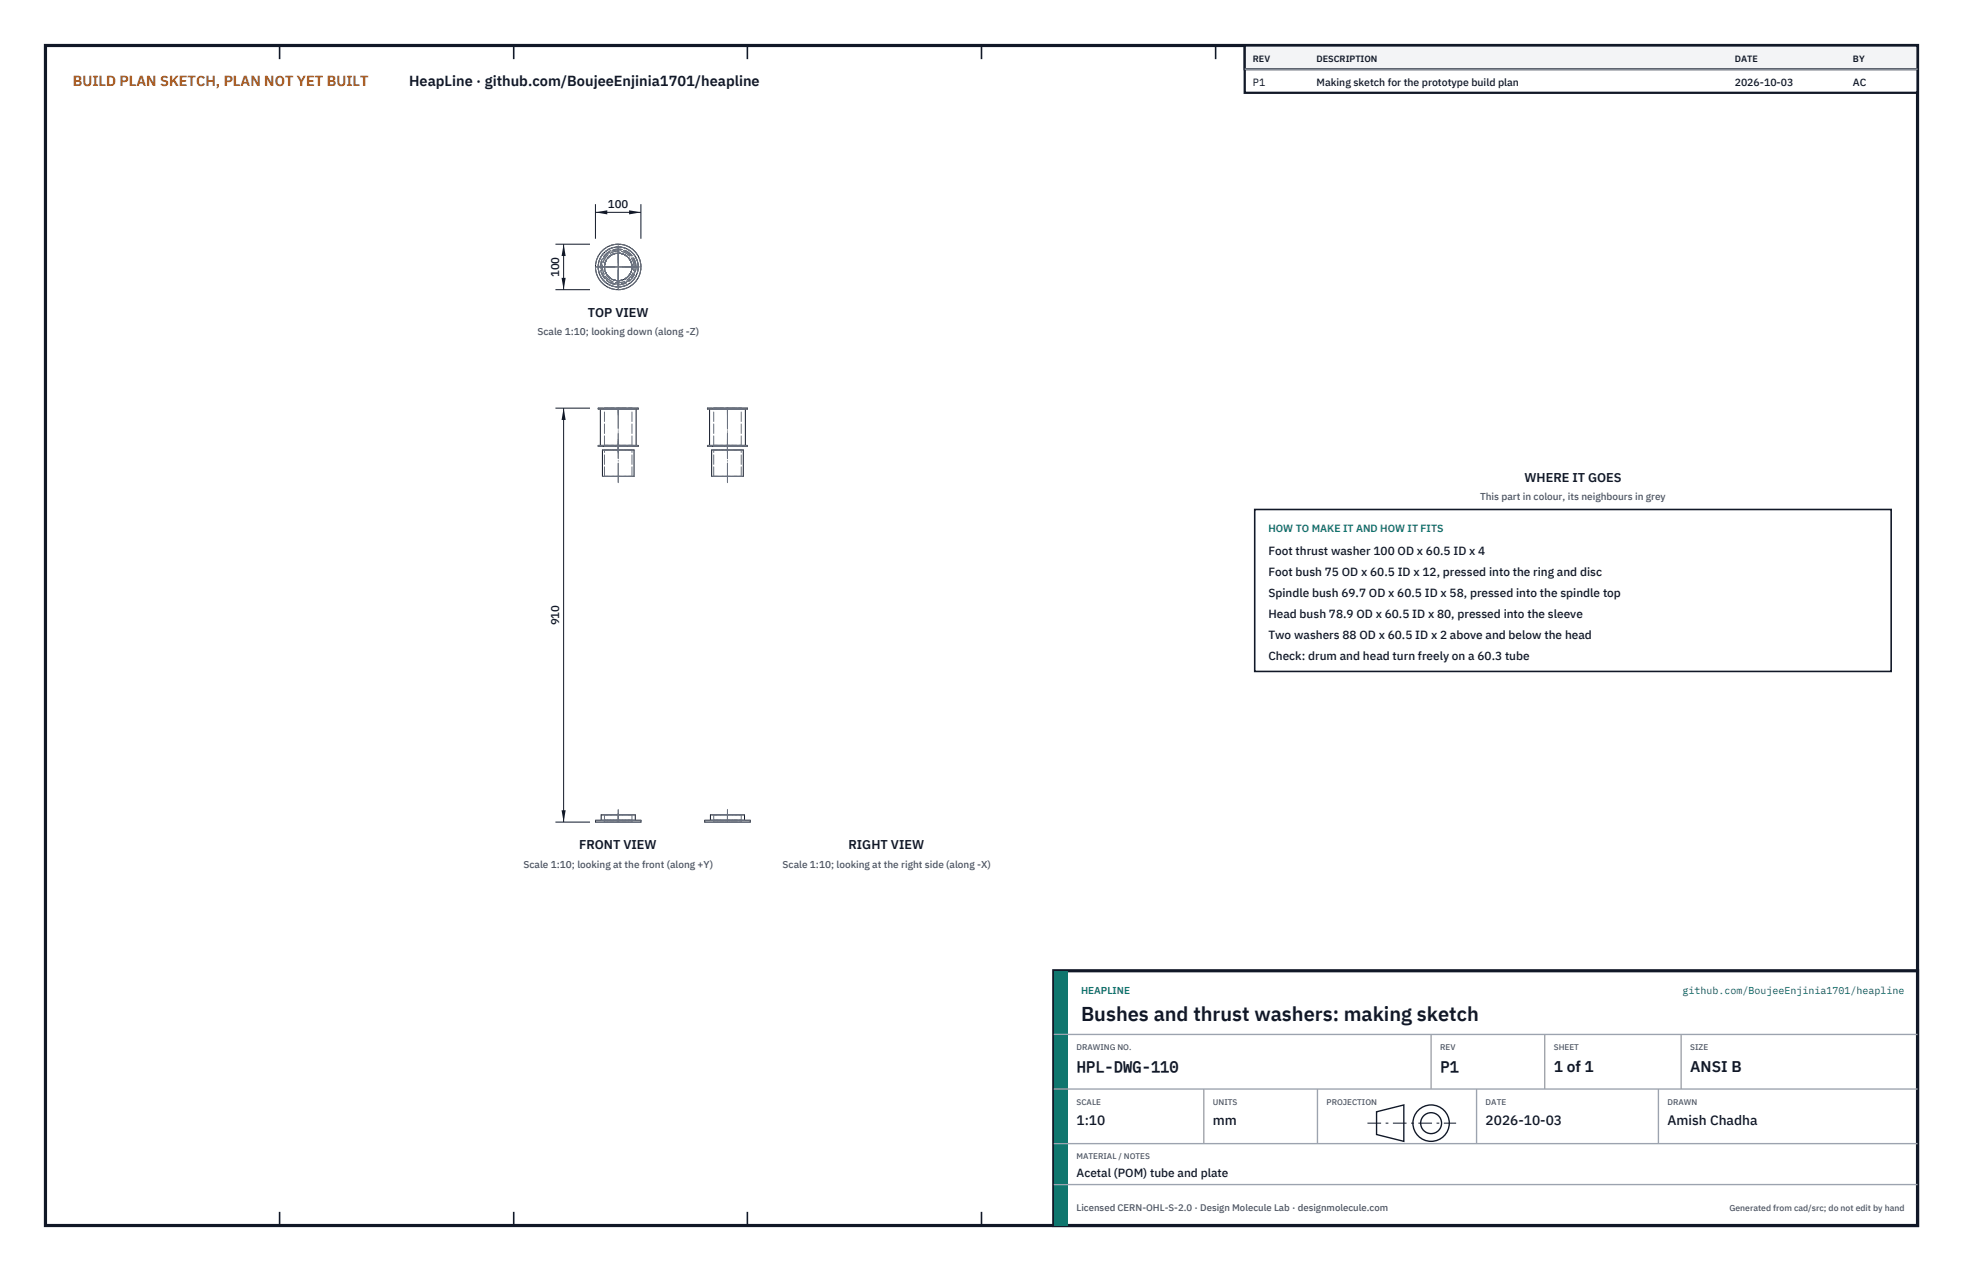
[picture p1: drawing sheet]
<svg xmlns="http://www.w3.org/2000/svg" width="432mm" height="279mm" viewBox="0 0 432 279" stroke-linecap="round" stroke-linejoin="round" font-family="sans-serif">
<defs><g id="words">
<text font-size="4.4" fill="#111827" x="237.8" y="224.4">Bushes and thrust washers: making sketch</text>
<g font-size="3.4" fill="#111827">
<text x="236.8" y="235.6">HPL-DWG-110</text>
<text x="316.8" y="235.6">P1</text>
<text x="341.8" y="235.6">1 of 1</text>
<text x="371.8" y="235.6">ANSI B</text>
</g>
<text font-size="3.2" fill="#b45309" x="16" y="19">BUILD PLAN SKETCH, PLAN NOT YET BUILT</text>
<text font-size="3.2" fill="#111827" x="90" y="19">HeapLine · github.com/BoujeeEnjinia1701/heapline</text>
<g font-size="3" fill="#111827">
<text x="236.8" y="247.2">1:10</text>
<text x="266.8" y="247.2">mm</text>
<text x="326.8" y="247.2">2026-10-03</text>
<text x="366.8" y="247.2">Amish Chadha</text>
</g>
<g font-size="2.8" fill="#111827">
<text x="129.3" y="69.7">TOP VIEW</text>
<text x="335.3" y="106">WHERE IT GOES</text>
<text x="127.4" y="186.7">FRONT VIEW</text>
<text x="186.6" y="186.7">RIGHT VIEW</text>
</g>
<g font-size="2.6" fill="#111827">
<text x="279" y="122">Foot thrust washer 100 OD x 60.5 ID x 4</text>
<text x="279" y="126.6">Foot bush 75 OD x 60.5 ID x 12, pressed into the ring and disc</text>
<text x="279" y="131.2">Spindle bush 69.7 OD x 60.5 ID x 58, pressed into the spindle top</text>
<text x="279" y="135.8">Head bush 78.9 OD x 60.5 ID x 80, pressed into the sleeve</text>
<text x="279" y="140.4">Two washers 88 OD x 60.5 ID x 2 above and below the head</text>
<text x="279" y="145">Check: drum and head turn freely on a 60.3 tube</text>
<text x="236.8" y="258.8">Acetal (POM) tube and plate</text>
</g>
<g font-size="2.5" fill="#111827">
<text x="133.7" y="45.7">100</text>
<text x="123" y="60.9" transform="rotate(-90 123 60.9)">100</text>
<text x="123" y="137.5" transform="rotate(-90 123 137.5)">910</text>
</g>
<g font-size="2.3" fill="#111827">
<text x="275.6" y="18.8">P1</text>
<text x="289.6" y="18.8">Making sketch for the prototype build plan</text>
<text x="381.6" y="18.8">2026-10-03</text>
<text x="407.6" y="18.8">AC</text>
</g>
<text font-size="2.3" fill="#0f766e" x="279" y="117">HOW TO MAKE IT AND HOW IT FITS</text>
<g font-size="2.2" fill="#4b5563">
<text x="118.2" y="73.7">Scale 1:10; looking down (along -Z)</text>
<text x="325.6" y="110">This part in colour, its neighbours in grey</text>
<text x="115.1" y="190.7">Scale 1:10; looking at the front (along +Y)</text>
<text x="172.2" y="190.7">Scale 1:10; looking at the right side (along -X)</text>
</g>
<g font-size="2.2" fill="#0f766e">
<text x="237.8" y="218.4">HEAPLINE</text>
<text x="370.1" y="218.4">github.com/BoujeeEnjinia1701/heapline</text>
</g>
<text font-size="2.1" fill="#4b5563" x="236.8" y="266.2">Licensed CERN-OHL-S-2.0 · Design Molecule Lab · designmolecule.com</text>
<g font-size="2" fill="#111827">
<text x="275.6" y="13.6">REV</text>
<text x="289.6" y="13.6">DESCRIPTION</text>
<text x="381.6" y="13.6">DATE</text>
<text x="407.6" y="13.6">BY</text>
</g>
<text font-size="1.9" fill="#4b5563" x="380.4" y="266.2">Generated from cad/src; do not edit by hand</text>
<g font-size="1.8" fill="#4b5563">
<text x="236.8" y="230.8">DRAWING NO.</text>
<text x="316.8" y="230.8">REV</text>
<text x="341.8" y="230.8">SHEET</text>
<text x="371.8" y="230.8">SIZE</text>
<text x="236.8" y="242.8">SCALE</text>
<text x="266.8" y="242.8">UNITS</text>
<text x="291.8" y="242.8">PROJECTION</text>
<text x="326.8" y="242.8">DATE</text>
<text x="366.8" y="242.8">DRAWN</text>
<text x="236.8" y="254.8">MATERIAL / NOTES</text>
</g>
</g></defs>
<path d="M10 10h411.8v259.4h-411.8z" fill="none" stroke="#111827" stroke-width=".7" stroke-linecap="butt"/>
<g fill="none" stroke="#111827" stroke-width=".35">
<path d="M61.5 10v3M113 10v3M164.4 10v3M215.9 10v3M267.4 10v3M318.9 10v3M370.3 10v3M61.5 266.4v3M113 266.4v3M164.4 266.4v3M215.9 266.4v3M267.4 266.4v3"/>
<path d="M318.9 266.4v3M370.3 266.4v3"/>
</g>
<g fill="none" stroke="#111727" stroke-width=".22">
<path d="M131.6 97.9h8.8v.2h-8.8zM131.6 89.7h8.8v.2h-8.8zM132.1 89.9v8M132.5 98.9h7v5.8h-7zM139.9 89.9v8M155.6 97.9h8.8v.2h-8.8zM155.6 89.7h8.8v.2h-8.8zM156.1 89.9v8M156.5 98.9h7v5.8h-7zM164 89.9v8M131 180.3h10v.4h-10zM132.2 180.3v-1.2h7.5v1.2"/>
<path d="M155 180.3h10v.4h-10zM156.3 180.3v-1.2h7.5v1.2"/>
<circle cx="136" cy="58.7" r="4.4"/>
<circle cx="136" cy="58.7" r="5"/>
<circle cx="136" cy="58.7" r="3"/>
</g>
<g fill="none" stroke="#6a7180" stroke-width=".22" stroke-dasharray="2.1 .5">
<path d="M132.1 89.9h7.8M132.1 97.9h7.8M133 98.9h6M133 97.9h6M133 98.1h6M133 89.9h6M133 89.7h6M133 98.1v-.2M133 97.9v-8M133 89.9v-.2M139 98.9h-6M139 97.9h-6"/>
<path d="M139 98.1h-6M139 98.1v-.2M139 89.9h-6M139 97.9v-8M139 89.7h-6M139 89.9v-.2M139.5 98.9h-7M139.9 89.9h-7.8M139.9 97.9h-7.8M140.4 97.9h-8.8M140.4 98.1h-8.8M140.4 89.7h-8.8"/>
<path d="M140.4 89.9h-8.8M156.1 89.9h3.9M156.1 97.9h3.9M157 98.9h3M157 97.9h3M157 98.1h3M157 89.9h3M157 89.7h3M157 98.1v-.2M157 97.9v-8M157 89.9v-.2M160 98.9h3"/>
<path d="M160 97.9h3M160 98.1h3M160 89.9h4M160 97.9h4M160 89.9h3M160 89.7h3M163 98.9h-6M163 97.9h-6M163 98.1h-6M163 89.9h-6M163 89.7h-6M163 98.1v-.2"/>
<path d="M163 97.9v-8M163 89.9v-.2M163.5 98.9h-7M164 89.9h-7.9M164 97.9h-7.9M164.4 97.9h-8.8M164.4 98.1h-8.8M164.4 89.7h-8.8M164.4 89.9h-8.8M133 104.7h6M133 104.7v-5.8M139 104.7h-6"/>
<path d="M139 104.7v-5.8M139.5 104.7h-7M157 104.7h3M157 104.7v-5.8M160 104.7h3M163 104.7h-6M163 104.7v-5.8M163.5 104.7h-7M133 179.1h6M139 179.1h-6M139.7 179.1h-7.5M157 179.1h3"/>
<path d="M160 179.1h3M163 179.1h-6M163.8 179.1h-7.5M132.2 180.3h7.5M133 180.3h6M133 180.7h6M133 180.7v-.4M133 180.3v-1.2M139 180.3h-6M139 180.7h-6M139 180.7v-.4M139 180.3v-1.2"/>
<path d="M139.7 180.3h-7.5M141 180.3h-10M141 180.7h-10M156.3 180.3h3.7M157 180.3h3M157 180.7h3M157 180.7v-.4M157 180.3v-1.2M160 180.3h3M160 180.7h3M160 180.3h3.8M163 180.3h-6"/>
<path d="M163 180.7h-6M163 180.7v-.4M163 180.3v-1.2M163.8 180.3h-7.5M165 180.3h-10M165 180.7h-10"/>
<circle cx="136" cy="58.7" r="3.8"/>
<circle cx="136" cy="58.7" r="4.4"/>
<circle cx="136" cy="58.7" r="5"/>
<circle cx="136" cy="58.7" r="3.5"/>
<circle cx="136" cy="58.7" r="3"/>
<circle cx="136" cy="58.7" r="3.9"/>
</g>
<g fill="none" stroke="#6a7180" stroke-width=".22" stroke-dasharray="4.2 .5 0 .5">
<path d="M131 58.7h10M131.1 58.7h9.8M131.3 58.7h9.4M131.6 58.7h8.7M132.2 58.7h7.6M136 63.7v-10M136 63.6v-9.8M136 63.4v-9.4M136 63v-8.7M136 62.5v-7.6M136 99.6v-9.9M136 99.5v-2.9"/>
<path d="M136 99.3v-9.6M136 99v-2M136 91.2v-1.5M136 90.8v-1.1M160 99.6v-9.9M160 99.5v-2.9M160 99.3v-9.6M160 99v-2M160 91.2v-1.5M160 90.8v-1.1M136 106.1v-8.6M136 106v-8.3"/>
<path d="M160 106.1v-8.6M160 106v-8.3M136 180.7v-1.3M136 180.7v-1.9M136 180.7v-2.6M136 180.7v-2.8M160 180.7v-1.3M160 180.7v-1.9M160 180.7v-2.6M160 180.7v-2.8"/>
</g>
<path d="M131 44.9v7.6M131 46.7h10M141 44.9v7.6" fill="none" stroke="#111827" stroke-width=".22"/>
<path d="M131 46.7l2.6-.5v.9zM138.4 46.2v.9l2.6-.4z" fill="#111827"/>
<path d="M122.2 53.7h7.6M124 53.7v10M122.2 63.7h7.6" fill="none" stroke="#111827" stroke-width=".22"/>
<path d="M124 53.7l-.5 2.6h.9zM123.5 61.1h.9l-.4 2.6z" fill="#111827"/>
<path d="M122.2 89.7h7.6M124 89.7v91M122.2 180.7h7.6" fill="none" stroke="#111827" stroke-width=".22"/>
<path d="M124 89.7l-.5 2.6h.9zM123.5 178.1h.9l-.4 2.6z" fill="#111827"/>
<path d="M276 112h140v35.6h-140z" fill="#fff" stroke="#111827" stroke-width=".35"/>
<path d="M273.8 10h148v10.4h-148z" fill="#fff" stroke="#111827" stroke-width=".5"/>
<path d="M273.8 10h148v5.2h-148z" fill="#f3f4f6" stroke="#111827" stroke-width=".5"/>
<path d="M273.8 15.2h148" fill="none" stroke="#9ca3af" stroke-width=".3"/>
<path d="M231.8 213.4h190v56h-190z" fill="#fff" stroke="#111827" stroke-width=".7" stroke-linecap="butt"/>
<path d="M231.8 213.4h3v56h-3z" fill="#0f766e"/>
<path d="M231.8 227.4h190M231.8 239.4h190M264.8 239.4v12M289.8 239.4v12M314.8 227.4v12M324.8 239.4v12M339.8 227.4v12M364.8 239.4v12M369.8 227.4v12M231.8 251.4h190M231.8 260.4h190" fill="none" stroke="#9ca3af" stroke-width=".3"/>
<g fill="none" stroke="#111827" stroke-width=".3">
<path d="M302.8 244.4l6-1.5v8l-6-1.5z"/>
<circle cx="314.8" cy="246.9" r="4"/>
<circle cx="314.8" cy="246.9" r="2.3"/>
</g>
<path d="M300.8 246.9h19.5" fill="none" stroke="#111827" stroke-width=".22" stroke-dasharray="3 1 .6 1" stroke-linecap="butt"/>
<use href="#words"/>
</svg>
